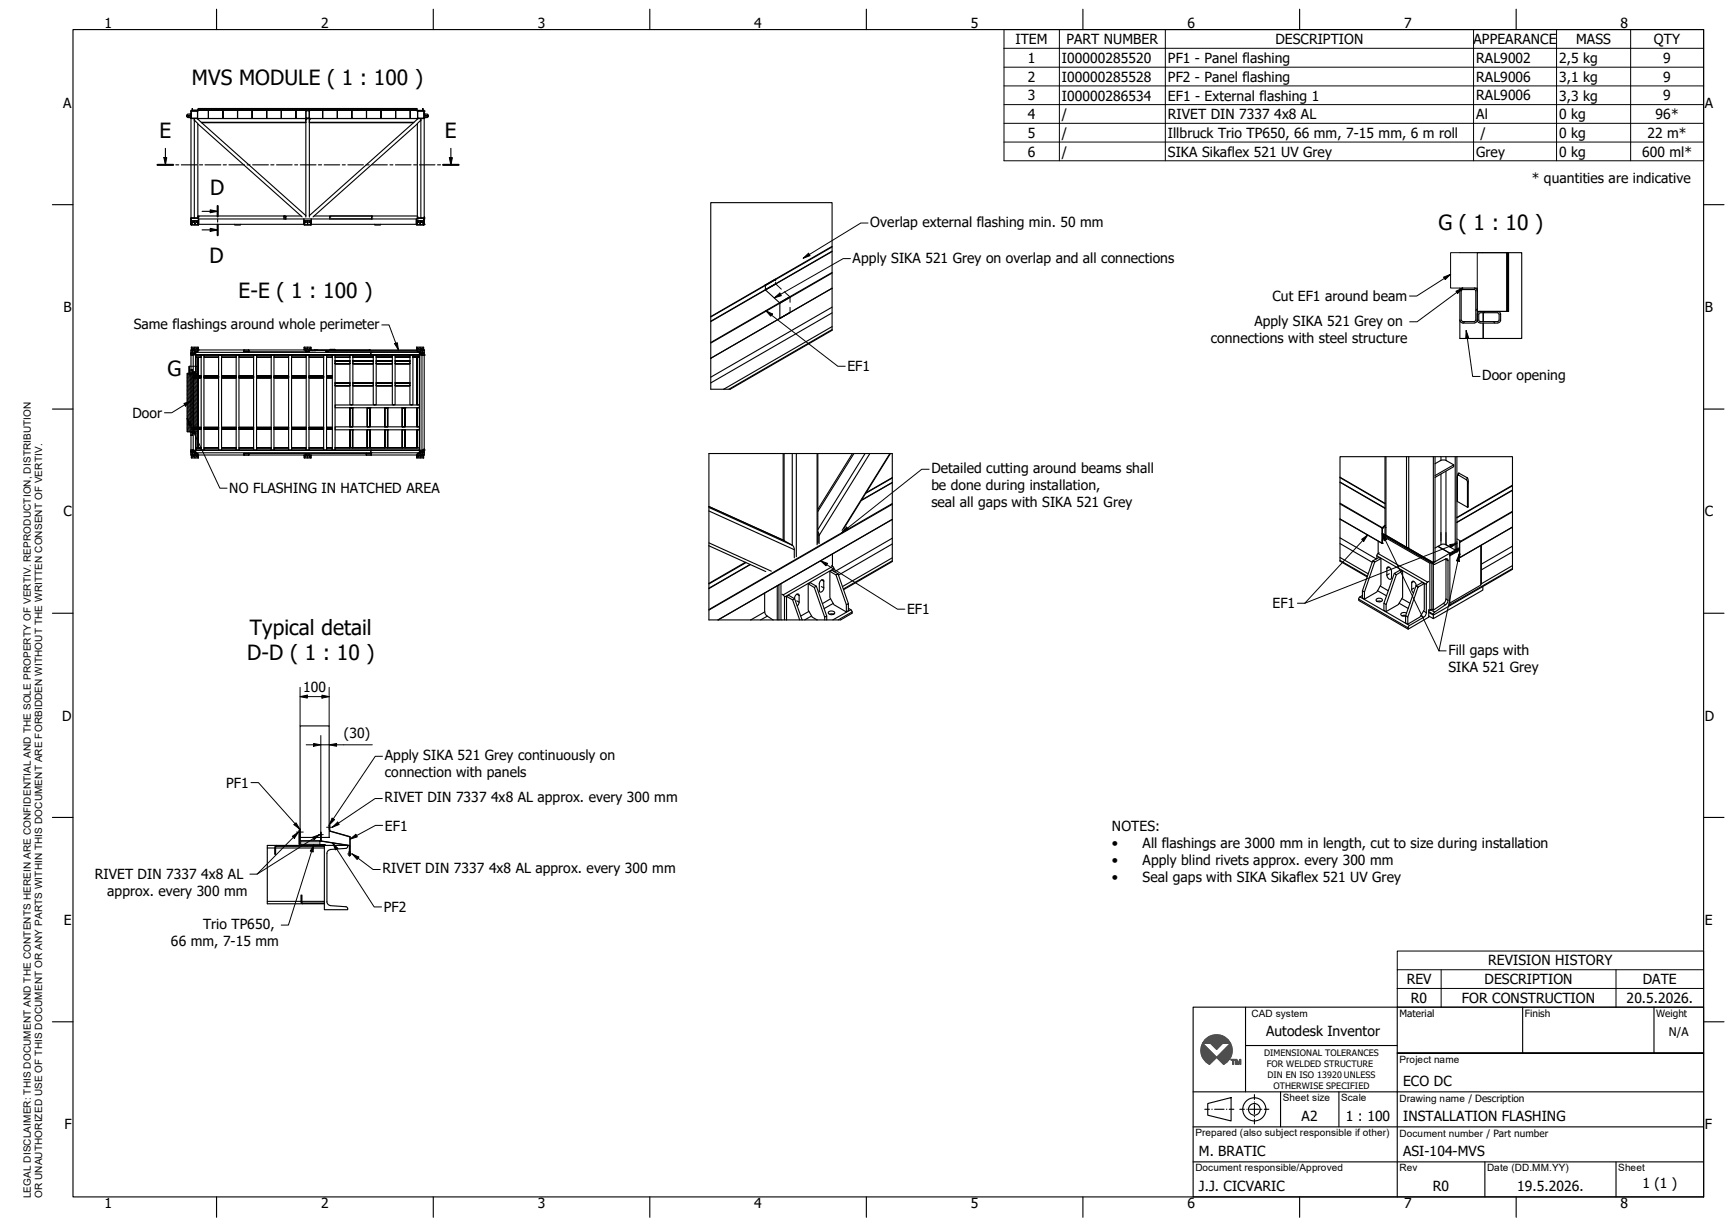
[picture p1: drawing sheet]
<svg xmlns="http://www.w3.org/2000/svg" width="594mm" height="420mm" viewBox="0 0 594 420" stroke-linecap="round" stroke-linejoin="round" font-family="sans-serif">
<defs><g id="words">
<g font-size="7.2">
<text x="65.8" y="29.2">MVS MODULE ( 1 : 100 )</text>
<text x="54.7" y="47.3">E</text>
<text x="152.5" y="47.3">E</text>
<text x="72" y="66.7">D</text>
<text x="493.1" y="78.7">G ( 1 : 10 )</text>
<text x="71.8" y="90.3">D</text>
<text x="81.8" y="102">E-E ( 1 : 100 )</text>
<text x="57.4" y="128.9">G</text>
<text x="85.7" y="217.7">Typical detail</text>
<text x="84.8" y="226.3">D-D ( 1 : 10 )</text>
</g>
<g font-size="4.8">
<text x="35.8" y="9.8">1</text>
<text x="110" y="9.8">2</text>
<text x="184.3" y="9.8">3</text>
<text x="258.6" y="9.8">4</text>
<text x="332.8" y="9.8">5</text>
<text x="407" y="9.8">6</text>
<text x="481.3" y="9.8">7</text>
<text x="555.6" y="9.8">8</text>
<text x="348.2" y="15.1">ITEM</text>
<text x="365.6" y="15.1">PART NUMBER</text>
<text x="437.2" y="15.2">DESCRIPTION</text>
<text x="505.1" y="15.2">APPEARANCE</text>
<text x="540.3" y="15.2">MASS</text>
<text x="567" y="15.2">QTY</text>
<text x="352.4" y="21.6">1</text>
<text x="364" y="21.6">I00000285520</text>
<text x="400.4" y="21.6">PF1 - Panel flashing</text>
<text x="506" y="21.6">RAL9002</text>
<text x="534.5" y="21.6">2,5 kg</text>
<text x="570.2" y="21.6">9</text>
<text x="352.4" y="28">2</text>
<text x="364" y="28">I00000285528</text>
<text x="400.4" y="28">PF2 - Panel flashing</text>
<text x="506" y="28">RAL9006</text>
<text x="534.5" y="28">3,1 kg</text>
<text x="570.2" y="28">9</text>
<text x="352.4" y="34.4">3</text>
<text x="364" y="34.5">I00000286534</text>
<text x="400.4" y="34.5">EF1 - External flashing 1</text>
<text x="506" y="34.4">RAL9006</text>
<text x="534.5" y="34.5">3,3 kg</text>
<text x="570.2" y="34.4">9</text>
<text x="21.7" y="36.9">A</text>
<text x="352.4" y="40.8">4</text>
<text x="364" y="40.9">/</text>
<text x="400.4" y="40.9">RIVET DIN 7337</text>
<text x="436.8" y="40.9">4x8 AL</text>
<text x="506" y="40.9">Al</text>
<text x="534.5" y="40.9">0 kg</text>
<text x="567.6" y="40.9">96*</text>
<text x="584.4" y="36.9">A</text>
<text x="352.4" y="47.2">5</text>
<text x="364" y="47.3">/</text>
<text x="400.4" y="47.3">Illbruck Trio TP650, 66 mm, 7-15 mm, 6 m roll</text>
<text x="507.6" y="47.3">/</text>
<text x="534.5" y="47.3">0 kg</text>
<text x="564.8" y="47.3">22 m*</text>
<text x="352.4" y="53.7">6</text>
<text x="364" y="53.8">/</text>
<text x="400.4" y="53.8">SIKA Sikaflex 521 UV Grey</text>
<text x="506" y="53.7">Grey</text>
<text x="534.5" y="53.8">0 kg</text>
<text x="562.9" y="53.8">600 ml*</text>
<text x="525.1" y="62.8">* quantities are indicative</text>
<text x="298.3" y="77.8">Overlap external flashing min. 50 mm</text>
<text x="292.3" y="90">Apply SIKA 521 Grey on overlap and all connections</text>
<text x="21.8" y="106.9">B</text>
<text x="436.2" y="103.2">Cut EF1 around beam</text>
<text x="584.4" y="106.9">B</text>
<text x="45.8" y="112.7">Same flashings around whole perimeter</text>
<text x="430" y="111.6">Apply SIKA 521 Grey on</text>
<text x="415" y="117.4">connections with steel structure</text>
<text x="290.5" y="127.3">EF1</text>
<text x="508.1" y="130.3">Door opening</text>
<text x="45.4" y="143.2">Door</text>
<text x="319.3" y="162.2">Detailed cutting around beams shall</text>
<text x="319.3" y="167.9">be done during installation,</text>
<text x="78.6" y="169">NO FLASHING IN HATCHED AREA</text>
<text x="319.3" y="173.7">seal all gaps with SIKA 521 Grey</text>
<text x="21.7" y="177">C</text>
<text x="584.4" y="177">C</text>
<text x="436.2" y="208.5">EF1</text>
<text x="311" y="210.5">EF1</text>
<text x="496.5" y="224.4">Fill gaps with</text>
<text x="496.5" y="230.2">SIKA 521 Grey</text>
<text x="103.9" y="237.2">100</text>
<text x="21.3" y="246.9">D</text>
<text x="584.4" y="246.9">D</text>
<text x="117.9" y="252.8">(30)</text>
<text x="131.9" y="260.5">Apply SIKA 521 Grey continuously on</text>
<text x="77.5" y="269.9">PF1</text>
<text x="131.9" y="266.3">connection with panels</text>
<text x="131.8" y="275">RIVET DIN 7337</text>
<text x="168.3" y="275">4x8 AL approx. every 300 mm</text>
<text x="132" y="284.6">EF1</text>
<text x="381.2" y="284.8">NOTES:</text>
<text x="381.2" y="290.6">•</text>
<text x="391.7" y="290.6">All flashings are 3000 mm in length, cut to size during installation</text>
<text x="131.1" y="299.3">RIVET DIN 7337</text>
<text x="167.6" y="299.3">4x8 AL approx. every 300 mm</text>
<text x="381.2" y="296.3">•</text>
<text x="391.7" y="296.3">Apply blind rivets approx. every 300 mm</text>
<text x="32.5" y="301.3">RIVET DIN 7337</text>
<text x="69" y="301.3">4x8 AL</text>
<text x="381.2" y="302.1">•</text>
<text x="391.7" y="302.1">Seal gaps with SIKA Sikaflex 521 UV Grey</text>
<text x="36.8" y="307.1">approx. every 300 mm</text>
<text x="21.9" y="316.9">E</text>
<text x="131.6" y="312.6">PF2</text>
<text x="584.4" y="316.9">E</text>
<text x="69.6" y="318.4">Trio TP650,</text>
<text x="58.6" y="324.1">66 mm, 7-15 mm</text>
<text x="510.2" y="330.9">REVISION HISTORY</text>
<text x="482.2" y="337.3">REV</text>
<text x="508.9" y="337.3">DESCRIPTION</text>
<text x="563.2" y="337.3">DATE</text>
<text x="483.7" y="343.7">R0</text>
<text x="501.1" y="343.7">FOR CONSTRUCTION</text>
<text x="557.6" y="343.7">20.5.2026.</text>
<text x="434" y="355.1">Autodesk Inventor</text>
<text x="481" y="372.1">ECO DC</text>
<text x="22.1" y="386.9">F</text>
<text x="446.2" y="384.2">A2</text>
<text x="461.4" y="384.1">1 : 100</text>
<text x="481" y="384">INSTALLATION FLASHING</text>
<text x="584.4" y="386.9">F</text>
<text x="411" y="396.1">M. BRATIC</text>
<text x="481" y="396.1">ASI-104-MVS</text>
<text x="563.1" y="407.2">1 (1 )</text>
<text x="411" y="408.1">J.J. CICVARIC</text>
<text x="491.2" y="408.1">R0</text>
<text x="520.1" y="408.1">19.5.2026.</text>
<text x="35.8" y="414.1">1</text>
<text x="110" y="414.1">2</text>
<text x="184.3" y="414.1">3</text>
<text x="258.6" y="414.1">4</text>
<text x="332.8" y="414.1">5</text>
<text x="407" y="414.1">6</text>
<text x="481.3" y="414.1">7</text>
<text x="555.6" y="414.1">8</text>
</g>
<text font-size="4.1" x="572.1" y="354.9">N/A</text>
<g font-size="3.4">
<text x="429" y="348.5">CAD system</text>
<text x="479.7" y="348.5">Material</text>
<text x="522.7" y="348.5">Finish</text>
<text x="567.8" y="348.5">Weight</text>
<text x="479.7" y="364.2">Project name</text>
<text x="439.7" y="377.4">Sheet size</text>
<text x="459.7" y="377.4">Scale</text>
<text x="479.7" y="377.5">Drawing name / Description</text>
<text x="409.8" y="389.4">Prepared (also subject responsible if other)</text>
<text x="479.7" y="389.6">Document number / Part number</text>
<text x="409.8" y="401.4">Document responsible/Approved</text>
<text x="479.7" y="401.4">Rev</text>
<text x="509.8" y="401.4">Date (DD.MM.YY)</text>
<text x="554.7" y="401.4">Sheet</text>
<text x="10.5" y="410.6" transform="rotate(-90 10.5 410.6)">LEGAL DISCLAIMER: THIS DOCUMENT AND THE CONTENTS HEREIN ARE CONFIDENTIAL AND THE SOLE PROPERTY OF VERTIV. REPRODUCTION, DISTRIBUTION</text>
<text x="14.5" y="410.6" transform="rotate(-90 14.5 410.6)">OR UNAUTHORIZED USE OF THIS DOCUMENT OR ANY PARTS WITHIN THIS DOCUMENT ARE FORBIDDEN WITHOUT THE WRITTEN CONSENT OF VERTIV.</text>
</g>
<g font-size="3">
<text x="433.3" y="361.9">DIMENSIONAL TOLERANCES</text>
<text x="434.3" y="365.6">FOR WELDED STRUCTURE</text>
<text x="434.5" y="369.3">DIN EN ISO 13920 UNLESS</text>
<text x="436.6" y="373">OTHERWISE SPECIFIED</text>
</g>
</g></defs>
<!-- layer: Hatch (ISO) -->
<path d="M502.2 110.2l-.6 .5M506.4 105.9l-.5 .5M508.4 106.7l.5 .5M511.9 110.2l.5 .5" fill="none" stroke="#000" stroke-width=".34"/>
<!-- layer: Visible (ISO) -->
<g fill="none" stroke="#000" stroke-width=".38">
<path d="M64.4 39.1h.8M64.4 39.2l-.4 .2v.6l.4 .3h.8M65 39.7h-.2h.4M65 39.7h.2M65.4 39h-.2v1.4h.2M65.5 38.9v1.6M65.5 37.8h2.3v.3h-2.3zM65.5 38.1v2.5h79.9h-1.1v34.1h1.1h-2.3h1.2M65.5 38.1l.1 2.4M65.6 38.1h2.1v2.4h-2.1zM65.9 37.2v.6zM65.9 37.8h1.9"/>
<path d="M67.8 37.8h.1M67.9 37.8h.1M67.9 37.7v-.5h15.1v.5v-.5h60v.5M67.9 37.8h15.1M67.9 37.7l15.1 .1zM71.4 38v2.4zM76.4 38l.1 2.4zM81.4 38l.1 2.4zM83 37.8h60M83 37.7l60 .1zM86.4 38v2.4zM91.4 38v2.4z"/>
<path d="M96.4 38l.1 2.4zM101.4 38l.1 2.4zM104.9 38h1.1v2.5h-1.1zM105 38l-.2 2.5M105.9 38l.1 2.5M110.6 38v2.4zM115.6 38v2.4zM120.6 38v2.4zM125.6 38l.1 2.4zM130.6 38v2.4zM135.6 38v2.4zM140.6 38l.1 2.4z"/>
<path d="M143.1 38.1l-.1-.3h-75.1l-.2 2.7M143.1 37.8h2.3v.3h-2.3zM143.1 38.1l.1 2.4M143.2 38.1h2.1v2.4h-2.1zM145 37.2v.6zM145.4 38.1l-.1 2.4M145.4 38.1v38.8M145.4 39h.3v1.4h-.3M145.7 39.1h.7M145.7 39.7h.4h-.2M145.7 39.7h.2M146.4 39.2l.4 .2v.6l-.4 .3h-.7"/>
<path d="M65.5 40.6h1.1v34.1h-1.1zM66.6 41.4l1.2 1.1v32.2h-1.2M67.4 40.6h-.8v.7M67.6 40.6h37.2v1.4h-35.7zM67.8 42.5l35.8 31.8M69 42h35.8h-35.7M69.1 42l35.7 31.9v.5M69.1 42h35.7M104.8 40.6v33.3M105 40.6h.9M106 40.6h37.3l-1.4 1.4h-35.9zM106 40.6v33.3"/>
<path d="M141.9 42h.1M141.8 42h-35.8M141.8 42l-35.8 31.9v.5M143.1 42.5v32.5h-30.1v-1h30.1M143.1 42.5l-35.8 31.8M143.5 40.6h.8v.7M144.3 41.4l-1.2 1.1M65.5 74.8v2M65.5 76.9h.1M65.5 76.9l.1 .2M65.5 76.8h.1M65.6 75.6h2.4v1.4h-2.4z"/>
<path d="M65.6 77.1h2.4M65.6 77v.1M65.7 76.7v.3M65.8 76.7l-.1-1 .1 1.3M66.1 76.2h.2M66.1 76.2l.1-.3 .1 .3M66.7 76.7v.3M66.9 76.7l-.2-1 .2 1.3M67.3 76.2l.1-.3 .1 .3M67.3 76.2h.2M67.8 76.7v.3M67.8 74.4h.1"/>
<path d="M67.9 76.7l-.1-1 .1 1.3M67.9 74.7h-2.4v2.2M67.9 74.8h-2.4v2M67.9 74h30v1h-30zM68 76.9h36.3M68.1 75l-.1 1.8 .1-1.8M80.5 76.9v.2h1.9v-.2M103.2 74h-5.9v1h30.1v-1h-19.7M104.1 75l.1 1.8M104.2 76.8h.1M104.2 75v1.8M104.3 75.6h2.3v1.4h-2.3z"/>
<path d="M104.3 76.7v.4h2.3M104.5 76.7l-.2-1 .2 1.3M104.7 75.9v.3M104.8 76l.1-.1 .1 .3M104.8 76.2h.2M105.4 76.7v.3M105.5 76.7l-.1-1 .1 1.3M105.9 76.2h.2M106.1 76l-.2-.1v.3M106.2 75.9v.3M106.4 76.7v.3M106.6 76.7l-.2-1 .2 1.3"/>
<path d="M106.6 76.8h.1M106.6 76.9h36.2M106.7 75v1.8M128.5 76.9v.2h1.9v-.2M142.7 75v1.8M142.7 76.8h.1M142.8 75.6h2.4v1.4h-2.4zM142.8 77.1h2.4M142.8 77v.1M142.9 76.7v.3M143 76.7l-.1-1 .1 1.3M143.1 74.8h2.2v2"/>
<path d="M143.3 76.2h.2M143.3 76.2l.1-.3 .1 .3M144 76.7v.3M144.1 76.7l-.1-1 .1 1.3M144.5 76.2l.1-.3 .1 .3M144.5 76.2h.2M145 76.7v.3M145.1 76.7l-.1-1 .1 1.3M145.2 76.8h.1M145.2 77.1h.1M145.2 76.9h.2M145.3 74.8v2"/>
<path d="M145.4 76.9l-.2 .2M145.4 74.8v2M145.5 75.1h.1M145.5 75h.1M145.5 74.4h.1M145.5 75v-.6v.6M262.3 97.7l.1 1.6M262.4 99.3v.1M262.4 99.4l4.9 4.5v5.2M265.8 95.7l.1 .1M265.9 97.3h.1M285.2 98.8l-41.6 24"/>
<path d="M285.2 84.4l-41.6 24.1M505.4 99.2h-4l-.4 .3-.1 10.2 .5 .5M505.4 98.7h-4a.98 .98 0 0 0-1 1v16.3M505.4 99.2l.5 .5v10l-.5 .5M505.4 98.7a.98 .98 0 0 1 1 1v10M516.5 86.6l.1 20.1M516.6 86.6l.2 20.1M516.8 86.6v20.1M516.8 86.6v20.1h.3v-20.1M65.6 119h2.4v.9h-2.4zM65.6 119.9h.1M65.7 119.5v.4"/>
<path d="M65.8 119.5l-.1-.5 .1 .9M66.6 119.9h18.6M66.7 119.5v.4M66.9 119.5l-.2-.5 .2 .9M67.7 120l.1 .1M67.8 120h-1l-.1 .4M67.8 119.5v.4M67.9 119.5l-.1-.5 .1 .9M83.7 119.9l-.1 .7h1.6M85.2 119.9v.7M85.2 119.9l19.6 .2M104.3 119.7l2.3 .2v-.9h-2.3v.9"/>
<path d="M104.5 119.5l-.2-.5 .2 .9M104.8 119.9h3.8M104.9 120l-.1 .1M105 120l1 .1M105.4 119.5v.4M105.5 119.5l-.1-.5 .1 .9M106.4 119.5v.6M106.6 119.5l-.2-.5 .2 .9M107.8 119.9h.1M107.8 119.9h5.2M108.6 119.9l.2 .2zM113.3 119.9h1v.2h-1z"/>
<path d="M113.4 119.9v.2M113.7 119.9v.2zM114.2 119.9v.2M114.7 119.7h-1.6l-.1 .4h-5.3M114.9 119.9l-.2-.2-.1 .5M126.6 120l.3-.1v.2zM126.7 119.9h-12.1l.1 .2h12M126.9 119.9h17.4M142.8 119h2.4v.9h-2.4zM142.8 119.9h.1M142.9 119.5v.4M143 119.5l-.1-.5 .1 .9"/>
<path d="M144 119.5v.4M144.1 119.5l-.1-.5 .1 .9M145 119.5v.4M145.1 119.5l-.1-.5 .1 .9M267.3 109.1h.1M270.8 101.7v.2M285.2 113.2l-34.9 20.2M500.4 109.7a.98 .98 0 0 0 1 1M501.4 110.2h4M501.4 110.7h4M506.4 109.7a.98 .98 0 0 1-1 1M506.4 109.7a.98 .98 0 0 0 1 1"/>
<path d="M506.9 107.7v2l.5 .5M507.4 107.2l-.5 .5M507.4 110.2h6M507.4 110.7h6M507.4 107.2h6M508.4 107.2v3M508.4 110.7v5.3M513.4 107.2l.5 .5M513.4 106.7a.98 .98 0 0 1 1 1M513.9 107.7v2l-.5 .5M514.4 107.7v2a.98 .98 0 0 1-1 1M516.5 106.7h-9.1a.98 .98 0 0 0-1 1"/>
<path d="M65.5 121.6h.1M65.5 120.1v34.7M65.5 127.8h.5M65.5 121.1v.1M65.5 121.1l.5 .1M65.5 120.1v.9M65.5 121.7h.5M65.5 126.7h.4M65.5 127.8l.1 .1M65.6 126.8h-.1M65.6 126.7l-.1 .1M65.9 121h.3"/>
<path d="M65.9 120.1l.1 .1M65.9 120.1h.3M65.9 121l-.4 .1h1.1l-.4-.1M65.9 120.1l-.4-.2h1.1l-.4 .2M65.9 126.8h.1M65.9 126.7l.1 .1M66 127.8l-.5 .1M66 120.9l-.1 .1M66 126.8v1M66 121.1v.5h-.5M66 127.8h.9M66.1 127.8l.6 .1"/>
<path d="M66.2 120.1v.9M66.2 128.9h2.8h-2.8h2.8v.5M66.2 129.5h1.7v17h-1.7zM66.2 121.6h.9v5.9h-.4M66.2 121.1v26.9M66.6 120.8h.3v.6h-.7h.7v-.6h.2zM66.6 120.1l-.1 .9M66.7 120.5l1.1 .1M66.7 120.5h.1M66.7 127.5l-.6 .1M66.7 120.5h1.1M66.8 120.1h-.1"/>
<path d="M66.8 127.6v.2M66.8 127.5l.1 .3M66.8 127.8v.1M67 128.8v.1M67.1 121.6v5.9zM67.1 120.8h60v.8h-60zM67.1 121.6h60zM67.1 122.5h1.9l-1.9-.1h1.9v-.8v32.7v-.8h-1.9M67.1 122.5h1.9M67.1 122.5h.8v6.3h-1.7v-.9M67.7 120.1h.1M67.8 120.5h-.1"/>
<path d="M67.8 120.5l-.1 .1M67.8 120.1v.3M67.9 129.5v17zM67.9 122.5v6.3zM67.9 129.5v17M67.9 122.5v6.3M69 129.4l-2.8 .1M69 128.9h-2.8v.5h2.8M69.9 128.9h.1M69.9 129.5h.1M69.9 121.6v32.7M70 121.6v.8h4.9v-.8v32.7v-.8h-4.9v.8"/>
<path d="M70 128.9h4.9v.6h-4.9h4.9h-4.9zM70 128.9h4.9M70 122.4l4.9 .1zM70 122.5h4.9M70 129.4h4.9M75.9 121.6v.8h5.1v-.8v32.7v-.8h-5.1v.8zM75.9 122.4l5.1 .1zM75.9 122.5h5.1M75.9 128.9h5.1v.6h-5.1h5.1h-5.1zM75.9 128.9h5.1M75.9 129.4h5.1M81.9 128.9h.1"/>
<path d="M81.9 129.5h.1M81.9 121.6v32.7M82 128.9h4.9v.6h-4.9h4.9h-4.9zM82 128.9h4.9M82 121.6v.8h4.9v-.8v32.7v-.8h-4.9v.8M82 122.4l4.9 .1zM82 122.5h4.9M82 129.4h4.9M83.6 120.1l1.7-.1v.5h-1.7zM87.9 121.6v.8h5.1v-.8v32.7v-.8h-5.1v.8zM87.9 122.4l5.1 .1zM87.9 122.5h5.1"/>
<path d="M87.9 128.9h5.1v.6h-5.1h5.1h-5.1zM87.9 128.9h5.1M87.9 129.4h5.1M93.9 128.9h.1M93.9 129.5h.1M93.9 121.6v32.7M94 121.6v.8h4.9v-.8v32.7v-.8h-4.9v.8M94 128.9h4.9v.6h-4.9h4.9h-4.9zM94 128.9h4.9M94 122.4l4.9 .1zM94 122.5h4.9M94 129.4h4.9"/>
<path d="M99.9 128.9h5v.6h-5h5h-5zM99.9 128.9h5M99.9 122.4l5 .1zM99.9 122.5h5M99.9 129.4h5M104.8 120.1v.5h-19.6M104.8 120.5l.1 .1M104.9 121.6v.8h-5v-.8v32.7v-.8h5v.8M104.9 120.1v.3M104.9 120.5h.1M104.9 120.1h.1M105 120.5h1l-1 .1"/>
<path d="M105 129.5h.1M105 128.9h.1M105 121.6v32.7M105.9 128.9h.1M105.9 129.5h.1M105.9 121.6v32.7M105.9 120.1h.1M106 128.9h4.9v.6h-4.9h4.9h-4.9zM106 128.9h4.9M106 121.6v.8h4.9v-.8v32.7v-.8h-4.9v.8M106 122.4l4.9 .1zM106 122.5h4.9"/>
<path d="M106 120.1v.3M106 129.4h4.9M106 120.1h1.2M108.2 120.1l-1 .1M108.6 120.1l-2.6 .1M111.8 120.5h.1M111.8 120.2v.3M111.8 120.6h.7M111.8 120.5h.7M112 121.6v.8h1.9v-.8v32.7v-.8h-1.9v.8zM112 122.4l1.9 .1zM112 122.5h1.9"/>
<path d="M112 129.4h1.9M112.5 120.2h.1M112.5 120.5l30.6 .1v-.6h1l.2 1M112.5 120.2v.3M112.5 120.5h.1M113.9 128.9v.6M113.9 128.9h.1M113.9 128.9h-1.9M113.9 128.9h-1.9v.6h1.9M113.9 129.5h.1M114.9 123.7h5.1M114.9 124.6h5.1z"/>
<path d="M114.9 131.3h5.1M114.9 132.2h5.1M114.9 120.1v.1M114.9 122.4l5.1 .1zM114.9 122.5h5.1M114.9 132.1h5.1M119.9 139.8l.1 6.4zM119.9 139.8v6.4M119.9 139.7l1 .1zM120 123.7v.9M120 123.7h-5.1v.9M120 131.3v.9"/>
<path d="M120 131.3h-5.1v.9M120 139.8h.8v6.4h-.8zM120.4 138.7l.1 .1M120.5 138.8h.1M120.9 139.8v6.4zM120.9 139.8v6.4M121 131.3h7M121 132.2h7M121 123.7h7M121 124.6h7zM121 122.3h7M121 122.4h7z"/>
<path d="M121 132.1h7M125.9 139.7l1 .1zM125.9 139.8v6.4zM125.9 139.8v6.4M126.8 139.8l.1 6.4zM126.8 139.8h-.9v6.4h.9M126.9 139.8v6.4zM127.1 120.8h16.7v.8h-16.7zM127.1 121.6h16.7zM128 131.3v.9M128 131.3h-7v.9M128 123.7v.9"/>
<path d="M128 123.7h-7v.9M128.4 138.7l.1 .1M128.5 138.8h.1M129 131.3h5.5M129 132.2h5.5M129 122.3h5.5M129 122.4h5.5zM129 123.7h5.5M129 124.6h5.5zM129 132.1h5.5M131.9 139.7l1 .1zM131.9 139.8v6.4z"/>
<path d="M132 139.8h.8v6.4h-.8zM132 139.8v6.4M132.9 139.8v6.4zM132.9 139.8v6.4M134.5 131.3v.9M134.5 131.3h-5.5v.9M134.5 123.7v.9M134.5 123.7h-5.5v.9M135 138.8h.1M135.4 121.6v17.1h-.9v-17.1v.7h-5.5v-.7v17.1h-1v-17.1v.7h-7v-.7v17.1h-1v-17.1v.8h-5.1v-.8v32.7M135.4 131.2h.1M135.4 132.2h.1"/>
<path d="M135.4 123.7h.1M135.4 124.6h.1M135.5 121.6v.7h5v-.7v17.1h1v-17.1v.8h2.3l-2.3-.1M135.5 131.3h5M135.5 132.2h5M135.5 122.3h5M135.5 122.4h5zM135.5 123.7h5M135.5 124.6h5zM135.5 132.1h5M137.9 139.7l1 .1zM137.9 139.8v6.4z"/>
<path d="M137.9 139.8v6.4M138.8 139.8l.1 6.4zM138.8 139.8h-.9v6.4h.9M138.9 139.8v6.4zM140.5 131.3v.9M140.5 131.3h-5v.9M140.5 123.7v.9M140.5 123.7h-5v.9M141 138.7v.1M141.1 138.8h.1M142.9 122.5l.1 16.2zM142.9 122.5v16.2"/>
<path d="M142.9 139.7l.1 6.6zM142.9 139.7v6.6M143.1 120.5h1.1M143.1 120.2h-30.6M143.1 120.5h.1M143.1 120.5h1M143.2 120.1h-.1M143.8 122.5h-.8v16.2l.8 .1h-28.9v.9h28.9h-.8v6.6h.8h-28.9v1h28.9h-.8v6.2h.8h-28.9M143.8 120.8h.5h-.3v.6h.7h-.7v-.6M143.8 121.6v32.7zM143.8 121.6h.9v32.7h-.9zM144.1 120.1h.1"/>
<path d="M144.1 120.5h.1M144.3 120.1v.9M144.7 121.1v.5M144.7 121l-.4 .1h1.1l-.4-.1M144.7 120.1l-.4-.2h1.1l-.4 .2M144.8 120.9l.2 .1M144.8 120.2v.7M144.9 120.9l.1 .1M145 120.1l-.2 .1M145 120.1l-.1 .1M145.4 120.1v.9M145.4 120.8h.1"/>
<path d="M145.4 121.6h-.5l.5 .1M145.4 120.1v34.7M65.5 154.8h.1M65.5 154.9v1M65.5 155.2h.1M65.5 154.2v.1M65.5 148.1h.5v1h-.5M65.5 154.9l.1 2.1h2.4v-.9l-2.5-.2 2.5 .2M65.5 154.2h.5v.5M65.5 149.1h.1M65.6 148.1h-.1M65.7 156.1l.1 .8-.1-.5"/>
<path d="M65.8 156.1v.3M65.9 154.9l.1 .1M65.9 154.9h.3M65.9 154.9l-.4-.1h1.1l-.4 .1M65.9 155.9h-.4h1.1M66 155.8l-.1 .1M66 155.7l.2 .2M66 148.1v1.1l-.5-.1M66 148.1h-.5M66 155.7l-.1 .2M66 154.8h-.5M66 148.1l.7-.1 .2 .3"/>
<path d="M66.1 155.8l.1 .1M66.1 148.3l.6 .1M66.2 155.9h.4M66.2 154.9l-.2 .8M66.2 148.1v.3M66.2 147h1.7v6.5h-.8M66.2 148.4h.9v5.9h-.9zM66.2 146.5h2.8h-2.8h2.8v.5M66.2 147h2.8h-2.8M66.2 154.3v.5M66.6 154.9l-.1 1M66.6 155.9h18.6"/>
<path d="M66.7 155.8l.1 .1M66.7 156.1l.2 .8-.2-.5M66.7 148.1h-.6M66.7 155.4h1.1M66.8 155.4l-.1 .1M66.8 148.1h.1M66.8 148.3h.1M66.8 148.1v.2M66.9 148.3l-.1 .1M66.9 156.1v.3M66.9 155.2v-.7h-.7h.7v.7h-.3h.5M67.1 148.4v5.9z"/>
<path d="M67.1 154.3h60v.9h-60zM67.1 154.3h60zM67.1 153.5h1.9M67.7 155.9h.1M67.7 155.4l.1 .1M67.8 155.4h-1.1v.5M67.8 156.1l.1 .8-.1-.5M67.8 155.5v.4M67.9 147v6.5zM67.9 156.1v.3M67.9 147v6.5M69 147h-2.8"/>
<path d="M69 146.5h-2.8v.5h2.8M69.9 147h.1M69.9 146.5h.1M70 146.5h4.9M70 147h4.9h-4.9M70 153.5h4.9M70 153.5h4.9zM70 147h4.9M74.9 146.5v.5h-4.9M74.9 146.5h-4.9v.5M75.9 153.5h5.1M75.9 153.5h5.1z"/>
<path d="M75.9 146.5h5.1M75.9 147h5.1h-5.1M75.9 147h5.1M81 146.5v.5h-5.1M81 146.5h-5.1v.5M81.9 147h.1M81.9 146.5h.1M82 146.5h4.9M82 147h4.9h-4.9M82 153.5h4.9M82 153.5h4.9zM82 147h4.9"/>
<path d="M85.2 155.4h-1.6v.5v-.5h1.7l-.1 .5M85.2 155.4v.5M85.2 155.4l19.6 .1M86.9 146.5v.5h-4.9M86.9 146.5h-4.9v.5M87.9 153.5h5.1M87.9 153.5h5.1zM87.9 146.5h5.1M87.9 147h5.1h-5.1M87.9 147h5.1M93 146.5v.5h-5.1M93 146.5h-5.1v.5"/>
<path d="M93.9 147h.1M93.9 146.5h.1M94 153.5h4.9M94 153.5h4.9zM94 146.5h4.9M94 147h4.9h-4.9M94 147h4.9M98.9 146.5v.5h-4.9M98.9 146.5h-4.9v.5M99.9 146.5h5M99.9 147h5h-5M99.9 153.5h5"/>
<path d="M99.9 153.5h5zM99.9 147h5M104.2 155.9h2.5M104.3 156l2.3 .1v.9h-2.3zM104.3 156.1l.2 .8-.2-.5M104.5 156.1v.3M104.8 155.5v.4h-19.6M104.8 155.9h1.2M104.8 155.8l.1 .1M104.9 146.5v.5h-5M104.9 146.5h-5v.5M104.9 155.5v.3"/>
<path d="M104.9 155.4v.1M104.9 155.4l-.1 .1M105 147h.1M105 146.5h.1M105 155.4l1 .1M105.4 156.1l.1 .8-.1-.5M105.5 156.1v.3M105.9 147h.1M105.9 146.5h.1M105.9 155.9h.1M106 153.5h4.9M106 153.5h4.9z"/>
<path d="M106 146.5h4.9M106 147h4.9h-4.9M106 155.5v.4h19.7M106 147h4.9M106.4 156.1l.2 .8-.2-.5M106.6 156.1v.3M106.6 155.9v.2M110.9 146.5v.5h-4.9M110.9 146.5h-4.9v.5M112 153.5h1.9M112 153.5h1.9zM112 147h1.9"/>
<path d="M113.9 146.5v.5M113.9 146.5h.1M113.9 146.5h-1.9M113.9 146.5h-1.9v.5h1.9M113.9 147h.1M119.9 147.3h1M119.9 153.5h.9M119.9 153.5v-6.2v6.2M119.9 146.2l1 .1zM120 153.5v-6.2v6.2M120.8 153.5v-6.2v6.2M120.9 153.5v-6.2v6.2"/>
<path d="M125.6 155.5l.1 .4M125.6 155.5h.1M125.7 155.4h1.6v.5v-.5h-1.6M125.7 155.4v.5M125.7 155.4l-19.7 .1M125.7 155.9h18.6M125.9 147.3h1M125.9 146.2l1 .1zM126.8 147.3v6.2M126.9 147.3v6.2v-6.2v6.2h-1v-6.2v6.2M127.1 154.3h16.7v.9h-16.7zM127.1 154.3h16.7z"/>
<path d="M131.9 146.2l1 .1zM132 147.3h.9M132 147.3l-.1 6.2v-6.2v6.2h.9M132 147.3v6.2M132.8 153.5v-6.2v6.2M132.9 153.5v-6.2v6.2M137.9 147.3h1M137.9 146.2l1 .1zM137.9 147.3v6.2M137.9 147.3v6.2v-6.2v6.2h1M138.8 147.3v6.2M138.9 147.3v6.2"/>
<path d="M142.7 155.9l2.5 .2M142.8 155.9l2.4 .2v.9h-2.4zM142.9 156.1l.1 .8-.1-.5M142.9 147.3l.1 6.2M143 156.1v.3M143.1 155.8l.1 .1M143.1 155.4h1M143.2 155.4l-.1 .1M143.8 155.2h.5h-.3v-.7h.7h-.7v.7M144 156.1l.1 .8-.1-.5M144.1 156.1v.3M144.1 155.4v.1"/>
<path d="M144.1 155.8v.1M144.2 155.8l-.1 .1M144.2 155.5l-1.1-.1v.5M144.3 154.9l-.1 1M144.3 154.9v1M144.7 154.3v.5M144.7 155.9h-.4h1.1h-.4M144.7 154.9l-.4-.1h1.1l-.4 .1M144.8 155v.7M144.8 155.7l.2 .2M144.8 155.7v.1M144.9 155.8l.1 .1"/>
<path d="M144.9 154.2h.1M145 154.9l-.2 .1M145 154.9l-.1 .1M145 156.1l.1 .8-.1-.5M145.1 156.1v.3M145.4 154.2h.1M145.4 154.2h-.4h.4M145.4 154.9v1M145.4 155.2v.7M145.4 153.6v1.6M145.4 154.9v.3M268.5 155.4v29.7"/>
<path d="M280.4 155.4v30.8M292.2 155.4l-11.8 19.1M305.2 155.4l-16 25.9M474.8 156.5v26.5l7.4 4.6 .7 .1M482.9 156.5v31.4l8.5 4.9 .2 .7 4-1.9a.52 .52 0 0 1 .6-.1 .52 .52 0 0 1 .2 .6l-.1 14.2-.6 .8-4 2.7-.3 1-1.6-.9M491.4 156.5v36.3l.5-.3v-36M491.9 158.9l2-1.1 1.3-.2 3.1 1.7M498.9 156.5v32l.5-.3v-31.7M243 173.6l25.7 11.6 3 1.7 .6 1.1v3.2M305.9 163.7l-9 5.1M305.9 178l-59.7 34.4M459.4 177.9l14.4 8.3v-5.2l.1 5.2"/>
<path d="M459.4 163.6l15.4 8.9M491.9 163l6.4-3.7v.6l-6.4 3.7M499.6 163l.5-.9 2.9 1.6 .2 .5 .1 9.5-.2 .1-.1-9-3.1-2-.3 .2v8.8l3.5 2M518.5 166.3l-19.1 11M243 187l19.5 8.9M255.5 192.7l-12.5 7.2M280.4 182.2l.4 1.1v3M280.4 182.9v3.1M281.2 199.2l.2-.3a.5 .5 0 0 1 .6-.3 .5 .5 0 0 1 .4 .6v2.6l-.5 .9a.54 .54 0 0 1-.7 .2 .54 .54 0 0 1-.3-.5v-2.5zM284.5 195.8v9l1.4 2.4 4.2 2.5M285.1 193.8l.8 .9v1.1M285.4 189.8v4.2"/>
<path d="M286.6 197l3.5 10.2 .7-.3v2.4l-.7 .4v-2.5M287.3 196.6l-2.1-1.2-.7 .4 2.1 1.2 .7-.4 3.5 10.3M305.9 192.4l-16.7 9.7M459.4 192.3l9.3 5.4M470.5 192.3l-3.5 10.2 .7 .4v2.4M471.2 192.6l2.2-1.2-.7-.3-2.2 1.2 .7 .3-3.5 10.3M472.4 185.5v4.2M472.8 189.5l-.8 .7v1.2M473.4 191.4v9l-1.4 2.5-4.3 2.4-.7-.4v-2.4M473.8 182.7l17.6 10.1 5.6-3.2-4-2.4 4 2.4v.9M473.9 180.9h.1M473.8 185l.1 1.2"/>
<path d="M473.8 183.6l16.4 9.4M473.8 183.2l17.7 10.2M473.9 186.2h-.1M474.8 180l-.9 .9 .9-.8M475.6 194.4h.6l.7 .8 .1 2.8a.64 .64 0 0 1-.6 .6 .64 .64 0 0 1-.7-.6l-.3-.7zM478 196.5l-3.6 10.2 .8 .5v2.4M478.7 197l2.1-1.3-.7-.4-2.1 1.2 .7 .5-3.5 10.2M480.8 195.7v9l-1.4 2.5-4.2 2.4-.8-.4v-2.5M489.8 199.2l-.9 .8v10.2l-.3 .8-5.6 3.4-.3 .5v.7M490.5 192.8l-.3 .2v16.2l.7-.4v-15.8M491.4 193.3v15.8l-.5-.3M491.9 187.8l2.2-1.2 1-.1 3.8 2"/>
<path d="M495.7 191.5v14l-.8 1.2-3.5 2.4M497 190.5v16.2M500.3 189.8h.1M500.3 187.7l-3.3 1.9v.2M500.3 185.7l.1 5.4M500.3 185.8l.1 5.3M500.3 188.3l-3.3 1.9M500.3 188.6l-3.3 1.9M500.3 188.1l-3.3 1.9M507.6 186.9v13.6l-10.6 6.2M507.8 186.9v13.3l-.2 .1M518.5 195.1l-21.5 12.5v-.4"/>
<path d="M518.5 180.6l-18.1 10.5M262.1 203.2l.1 6.8 .4 .9 2.4 1.5M266.4 200.8v11.6M267 200.4v12M267.7 200.1v12.3M268 203.6l.9 .9v7.9M269.6 212.4v-8l.7-.4 2.1 1.2 2.6 7.2M269.6 204.4l2.1 1.2 .7-.4M271.7 205.6l2.4 6.8M272.4 205.1a1.1 1.1 0 0 1 .3-1.1 1.1 1.1 0 0 1 1.2-.2v2.7l-.6 1.1M277.1 200.1v9l1.3 2.4 1.7 .9M279.1 201.3l3.6 10.2 .7-.4"/>
<path d="M279.8 200.9l-.7 .4-2-1.2 .6-.4 2.1 1.2 3.6 10.2v1.3M282.7 211.5v.9M284 209.7l.7-.3 .8 .1a.61 .61 0 0 1 .6 .7 .61 .61 0 0 1-.9 .4h-.5a.61 .61 0 0 1-.6-.2 .61 .61 0 0 1-.1-.7zM284.4 210.5h1.4M290.8 208.4l1 .7 .3 1.1-3.9 2.2M467 204.1l-1.1 .7-.1 1 16.9 9.8 7.1-4.1v-2.5l.4 .2M471.9 205.3l.6-.3 .8 .1a.63 .63 0 0 1 .6 .8 .63 .63 0 0 1-.9 .4l-.6-.1a.56 .56 0 0 1-.6-.2 .56 .56 0 0 1 .1-.7zM472.1 206.1h1.4M481.9 211l-1.3 .1M485.4 200.8l-3.6 10.3 .8 .3v2.5M485.5 200.8l-.2-.9-.4-.5a.5 .5 0 0 0-.6-.2 .5 .5 0 0 0-.4 .5v2.7l.7 .8M486.1 201.2l2.2-1.2-.8-.4-2.1 1.2 .7 .4-3.5 10.2"/>
<path d="M488.3 200v9l-1.5 2.4-4.2 2.5-.8-.4v-2.4h-1.1a.61 .61 0 0 1-.5-.8 .61 .61 0 0 1 .9-.4l1.1 .3M497 206.7v.9l-5.6 3.2v1.2l-1.6-.9M508.3 201v1.2l-16.9 9.8M102.9 248.8h9.9v38.2h-9.9zM91.6 290.6h2.6M91.6 289.7h3.2M94.3 290l.5-.3h16.4v.3h-16.4l-.3 .4v2.4h-.3zM94.5 290.6h16.7M102.5 284.5h.3l.1 4.9 8.6 .1v.2h-8.7l-.3-.5zM102.8 284.1l.1 4zM102.9 288.1h7M103 288.2l-.2-.1 7.1 .2"/>
<path d="M109.9 285.2l.1 2.9zM109.9 288.1l-.1 .1M110 288.1l-.2 .2M110 288.1v-2.9l.1 3 9.7 1.5M110 288.1l.1 .2M112.8 282.9h.2l.1 1.9 6.9 2M112.8 282.9v1.4l.2-1.4M112.9 282.9h.1M113 282.9l.1 1.9 6.8 2M113.2 291.2l-.7 .3-.4 .9v16.7M119.2 290.1l-.2 .4-.4 .2-5.4 .4M119.2 290v-.3h-8v22.1h8l-.1-.6-.5-.5-5.4-.3"/>
<path d="M119.7 291.8l.1 1.4zM119.7 293.2h.2M119.7 289.8l.1 .1M119.8 289.7l.1 .2M119.8 293.2h.2M119.8 289.9v3.3M119.9 286.7l.1 .1M119.9 293.2h.1M119.9 293.2v-1.4l.1 1.4M119.9 289.9v3.3M120 286.9v6.3M91.6 308.9h11.6"/>
<path d="M91.6 309.7h12.2M103.2 306.7h.3v2.6l.3 .2h7.4v.2h-7.7l-.3-.5zM103.5 308.9h7.7M112.1 309.1l.2 .7 .9 .5"/>
<circle cx="64.4" cy="39.7" r=".22"/>
<circle cx="146.4" cy="39.7" r=".22"/>
<circle cx="66.2" cy="119.4" r=".1"/>
<circle cx="67.4" cy="119.4" r=".1"/>
<circle cx="104.9" cy="119.4" r=".1"/>
<circle cx="106" cy="119.4" r=".1"/>
<circle cx="143.4" cy="119.4" r=".1"/>
<circle cx="144.6" cy="119.4" r=".1"/>
<circle cx="66.2" cy="156.5" r=".1"/>
<circle cx="67.4" cy="156.5" r=".1"/>
<circle cx="104.9" cy="156.5" r=".1"/>
<circle cx="106" cy="156.5" r=".1"/>
<circle cx="143.4" cy="156.5" r=".1"/>
<circle cx="144.6" cy="156.5" r=".1"/>
</g>
<g fill="#000">
<circle cx="83" cy="37.8" r=".19"/>
<circle cx="105.9" cy="38" r=".19"/>
<circle cx="145.4" cy="38.1" r=".19"/>
<circle cx="67.6" cy="40.6" r=".19"/>
<circle cx="104.8" cy="41" r=".19"/>
<circle cx="105" cy="40.5" r=".19"/>
<circle cx="105.9" cy="40.5" r=".19"/>
<circle cx="106" cy="41" r=".19"/>
<circle cx="143.3" cy="40.6" r=".19"/>
<circle cx="67.9" cy="74" r=".19"/>
<circle cx="67.9" cy="74.2" r=".19"/>
<circle cx="67.9" cy="74.4" r=".19"/>
<circle cx="97.3" cy="74.4" r=".19"/>
<circle cx="97.3" cy="74.2" r=".19"/>
<circle cx="97.3" cy="74" r=".19"/>
<circle cx="97.9" cy="75" r=".19"/>
<circle cx="97.9" cy="74.4" r=".19"/>
<circle cx="97.9" cy="74.2" r=".19"/>
<circle cx="113" cy="74.2" r=".19"/>
<circle cx="113" cy="74.4" r=".19"/>
<circle cx="127.4" cy="74.2" r=".19"/>
<circle cx="127.4" cy="75" r=".19"/>
<circle cx="127.4" cy="74.4" r=".19"/>
<circle cx="127.4" cy="74" r=".19"/>
<circle cx="143.1" cy="75" r=".19"/>
<circle cx="143.1" cy="74.4" r=".19"/>
<circle cx="145.4" cy="76.9" r=".19"/>
<circle cx="65.6" cy="119.9" r=".19"/>
<circle cx="68" cy="119.9" r=".19"/>
<circle cx="104.3" cy="119.9" r=".19"/>
<circle cx="106.6" cy="119.9" r=".19"/>
<circle cx="142.8" cy="119.9" r=".19"/>
<circle cx="145.2" cy="119.9" r=".19"/>
<circle cx="270.8" cy="107.1" r=".19"/>
<circle cx="67" cy="129.5" r=".19"/>
<circle cx="67.1" cy="127.5" r=".19"/>
<circle cx="67.1" cy="129.5" r=".19"/>
<circle cx="67.1" cy="121.6" r=".19"/>
<circle cx="69" cy="128.9" r=".19"/>
<circle cx="69" cy="129.5" r=".19"/>
<circle cx="74.9" cy="129.5" r=".19"/>
<circle cx="74.9" cy="128.9" r=".19"/>
<circle cx="75.9" cy="128.9" r=".19"/>
<circle cx="75.9" cy="129.5" r=".19"/>
<circle cx="81" cy="129.5" r=".19"/>
<circle cx="81" cy="128.9" r=".19"/>
<circle cx="86.9" cy="128.9" r=".19"/>
<circle cx="86.9" cy="129.5" r=".19"/>
<circle cx="87.9" cy="128.9" r=".19"/>
<circle cx="87.9" cy="129.5" r=".19"/>
<circle cx="93" cy="129.5" r=".19"/>
<circle cx="93" cy="128.9" r=".19"/>
<circle cx="98.9" cy="129.5" r=".19"/>
<circle cx="98.9" cy="128.9" r=".19"/>
<circle cx="99.9" cy="128.9" r=".19"/>
<circle cx="99.9" cy="129.5" r=".19"/>
<circle cx="110.9" cy="128.9" r=".19"/>
<circle cx="110.9" cy="129.5" r=".19"/>
<circle cx="112" cy="128.9" r=".19"/>
<circle cx="112" cy="129.5" r=".19"/>
<circle cx="114.9" cy="123.7" r=".19"/>
<circle cx="114.9" cy="139.2" r=".19"/>
<circle cx="114.9" cy="124.6" r=".19"/>
<circle cx="114.9" cy="139.3" r=".19"/>
<circle cx="114.9" cy="131.2" r=".19"/>
<circle cx="114.9" cy="132.2" r=".19"/>
<circle cx="119.9" cy="139.7" r=".19"/>
<circle cx="120" cy="124.6" r=".19"/>
<circle cx="120" cy="132.2" r=".19"/>
<circle cx="120" cy="131.2" r=".19"/>
<circle cx="120" cy="123.7" r=".19"/>
<circle cx="120.9" cy="139.7" r=".19"/>
<circle cx="121" cy="131.2" r=".19"/>
<circle cx="121" cy="132.2" r=".19"/>
<circle cx="121" cy="123.7" r=".19"/>
<circle cx="121" cy="124.6" r=".19"/>
<circle cx="125.9" cy="139.7" r=".19"/>
<circle cx="126.9" cy="139.7" r=".19"/>
<circle cx="127.1" cy="120.8" r=".19"/>
<circle cx="127.1" cy="121.6" r=".19"/>
<circle cx="128" cy="124.6" r=".19"/>
<circle cx="128" cy="132.2" r=".19"/>
<circle cx="128" cy="131.2" r=".19"/>
<circle cx="128" cy="123.7" r=".19"/>
<circle cx="129" cy="123.7" r=".19"/>
<circle cx="129" cy="124.6" r=".19"/>
<circle cx="129" cy="131.2" r=".19"/>
<circle cx="129" cy="132.2" r=".19"/>
<circle cx="131.9" cy="139.7" r=".19"/>
<circle cx="132.9" cy="139.7" r=".19"/>
<circle cx="134.5" cy="132.2" r=".19"/>
<circle cx="134.5" cy="124.6" r=".19"/>
<circle cx="134.5" cy="131.2" r=".19"/>
<circle cx="134.5" cy="123.7" r=".19"/>
<circle cx="137.9" cy="139.7" r=".19"/>
<circle cx="138.9" cy="139.7" r=".19"/>
<circle cx="140.5" cy="131.2" r=".19"/>
<circle cx="140.5" cy="132.2" r=".19"/>
<circle cx="140.5" cy="124.6" r=".19"/>
<circle cx="140.5" cy="123.7" r=".19"/>
<circle cx="143.8" cy="121.6" r=".19"/>
<circle cx="144.3" cy="120.1" r=".19"/>
<circle cx="144.9" cy="121.6" r=".19"/>
<circle cx="144.9" cy="121.7" r=".19"/>
<circle cx="145.4" cy="121.7" r=".19"/>
<circle cx="145.4" cy="121.6" r=".19"/>
<circle cx="66.6" cy="155.9" r=".19"/>
<circle cx="67" cy="146.5" r=".19"/>
<circle cx="67" cy="147" r=".19"/>
<circle cx="67.1" cy="146.5" r=".19"/>
<circle cx="67.1" cy="147" r=".19"/>
<circle cx="67.1" cy="154.3" r=".19"/>
<circle cx="67.1" cy="148.4" r=".19"/>
<circle cx="69" cy="146.5" r=".19"/>
<circle cx="74.9" cy="147" r=".19"/>
<circle cx="74.9" cy="146.5" r=".19"/>
<circle cx="81" cy="147" r=".19"/>
<circle cx="81" cy="146.5" r=".19"/>
<circle cx="86.9" cy="147" r=".19"/>
<circle cx="86.9" cy="146.5" r=".19"/>
<circle cx="93" cy="147" r=".19"/>
<circle cx="93" cy="146.5" r=".19"/>
<circle cx="98.9" cy="147" r=".19"/>
<circle cx="98.9" cy="146.5" r=".19"/>
<circle cx="110.9" cy="146.5" r=".19"/>
<circle cx="110.9" cy="147" r=".19"/>
<circle cx="112" cy="147" r=".19"/>
<circle cx="112" cy="146.5" r=".19"/>
<circle cx="114.9" cy="146.8" r=".19"/>
<circle cx="114.9" cy="146.7" r=".19"/>
<circle cx="119.9" cy="147.3" r=".19"/>
<circle cx="120.8" cy="147.3" r=".19"/>
<circle cx="120.9" cy="147.3" r=".19"/>
<circle cx="126.9" cy="147.3" r=".19"/>
<circle cx="127.1" cy="155.2" r=".19"/>
<circle cx="127.1" cy="154.3" r=".19"/>
<circle cx="131.9" cy="147.3" r=".19"/>
<circle cx="132.8" cy="147.3" r=".19"/>
<circle cx="132.9" cy="147.3" r=".19"/>
<circle cx="137.9" cy="147.3" r=".19"/>
<circle cx="138.9" cy="147.3" r=".19"/>
<circle cx="143.8" cy="154.3" r=".19"/>
<circle cx="144.3" cy="155.9" r=".19"/>
<circle cx="144.9" cy="154.2" r=".19"/>
<circle cx="145.4" cy="154.2" r=".19"/>
<circle cx="500.3" cy="191.1" r=".19"/>
<circle cx="500.3" cy="189.9" r=".19"/>
</g>
<!-- layer: Visible Narrow (ISO) -->
<g fill="none" stroke="#000" stroke-width=".38">
<path d="M265.9 97.3l-22.3 12.8M265.9 95.8l-22.3 12.8M285.2 86.1l-41.6 24.1M285.2 86.2l-22.8 13.2M285.2 93.4l-18 10.3M285.2 93.6l-17.9 10.3M285.2 84.6l-22.8 13.2M285.2 98.8l-17.9 10.3M270.8 101.7l-27.2 15.7M270.8 101.9l-27.2 15.7M270.8 107.1l-27.2 15.7M285.2 105.3l-41.6 24"/>
<path d="M285.2 107.2l-41.6 24M285.2 111.9l-37.1 21.5M285.2 112.9l-35.3 20.5M268.8 155.4v29.9l-25.8-11.7M271.6 155.4v31.5l-28.6-13M273 155.4v35.4M280.1 155.4v31.3M292.7 155.4l-12.3 19.9M296.5 155.4l-16.1 26.1M298.2 155.4l-17.4 28.1M305.1 155.4l-16.4 26.4M475.1 156.5v26.9"/>
<path d="M482.2 156.5v31.1M494 156.5v1.3M495.7 156.5v1.3M243 175.1l29.3 13.3M305.9 163.8l-9.2 5.3M305.9 165.3l-10.6 6.1M305.9 165.4l-10.7 6.2M305.9 172.6l-62.9 36.3M305.9 172.8l-62.9 36.3M305.9 178l-59.8 34.4M459.4 172.7l14.4 8.3M459.4 172.4l14.5 8.5"/>
<path d="M459.4 177.8l14.5 8.4M459.4 163.7l15.4 8.9M474.8 174.1l-15.4-8.9 15.4 9M494 162.5v24.2M495.7 161.5v25.2M499.6 163v8.9M500.1 162.2l-.2 .6M503 163.7l-.3 .7M503 165v8.8M503.3 165l-.2 .7M518.5 167.9l-19.1 11.1M518.5 168.1l-19.1 10.9"/>
<path d="M518.5 175.4l-18.2 10.4M518.5 175.2l-18.2 10.6M518.5 166.5l-19.1 11M243 186l21.4 9.7M255.7 192.8l-12.7 7.3M257.1 193.5l-14.1 8.1M257.2 193.5l-14.2 8.2M281.6 198.7l.8 .5M285.4 194.1l-16.9 9.8M285.9 194.9l-17 9.7M305.9 184.4l-19.8 11.5M305.9 186.4l-18.4 10.7"/>
<path d="M305.9 191.2l-17.1 9.8M305.9 192.2l-16.8 9.6M459.4 192.1l9.4 5.4M459.4 191.1l9.6 5.5M459.4 184.3l12.4 7.3M459.4 186.3l11 6.4M472 190.5l16.9 9.8M472.4 189.7l17 9.8M473.8 183l17.6 10.1M476.2 194.4l-.8 .4M476.2 196.6l-.8 .5M484.7 199.2l-.8 .5"/>
<path d="M495.7 191.7l.7 .4M500.3 187.9l-3.3 1.9M518.5 187.2l-10.7 6.1M518.5 189.1l-10.7 6.2M518.5 193.8l-10.7 6.3M518.5 194.9l-21.5 12.3M518.5 180.6l-18.2 10.5M262.1 209.7l-4.7 2.7M263 211.2l-2.3 1.2M273.1 205.9l.8 .5M273.2 203.6l.7 .5M277.3 209.5l-2.8 1.6"/>
<path d="M278.2 211.1l-2.4 1.3M281.6 201l.8 .5M284.7 205.2l-2.8 1.7M285.6 206.8l-3.1 1.8M291.7 209l-6.2 3.4M292.1 209.7l-4.8 2.7M465.8 205.3l16.9 9.9M466.2 204.6l17 9.8M472.2 202.4l3.1 1.8M473.1 200.8l2.8 1.7M479.6 206.7l3.1 1.8M480.6 205.1l2.8 1.6"/>
<path d="M484.8 201.5l-.9 .5M487 211l1 .6M488 209.4l.9 .6M489.8 209.6l1.6 .9M490.5 209l1.3 .8M494.8 206.8l.8 .4M495.7 205.3l.7 .4M91.6 289.7v20"/>
</g>
<!-- layer: Break Line (ISO) -->
<path d="M500.4 86.6h21.3v29.4h-21.3M285.2 113.2v-43.8h-41.6v64h6.7M305.9 192.4v-37h-62.9v57h45.2M459.4 192.3v-35.8h59.1v38.6" fill="none" stroke="#000" stroke-width=".38"/>
<!-- layer: isprekidana -->
<path d="M265.9 95.8v.4M265.9 96.8v.5M265.9 97.3l1.9 1.8M268.9 100l1.9 1.7M270.8 101.9v1.7M270.8 105.3v1.8" fill="none" stroke="#000" stroke-width=".34"/>
<!-- layer: Visible Narrow (ISO) -->
<g fill="#000">
<circle cx="473.8" cy="181" r=".19"/>
<circle cx="473.9" cy="186.2" r=".19"/>
<circle cx="473.9" cy="180.9" r=".19"/>
<circle cx="500.3" cy="191.1" r=".19"/>
</g>
<!-- layer: 0 -->
<g fill="#4d4d4d">
<path d="M413.6 355.8a5.4 5.4 0 0 1 8.2 1.7h-2.7l-2 2.1-2.1-2.1h-2.8z" fill-rule="evenodd"/>
<path d="M412.2 357.5l4.9 4.9-2.5 2.4a5.4 5.4 0 0 1-2.4-7.3z" fill-rule="evenodd"/>
<path d="M421.8 357.5a5.4 5.4 0 0 1-2.3 7.3l-2.4-2.4z" fill-rule="evenodd"/>
<path d="M422 363.1h1.5v.2h-.6v1.5h-.3v-1.5h-.6z" fill-rule="evenodd"/>
<path d="M423.6 363.1h.4l.5 1.3 .5-1.3h.3v1.7h-.2v-1.2l-.5 1.2-.7-1.2v1.2h-.3z" fill-rule="evenodd"/>
</g>
<!-- layer: Hatch (ISO) -->
<path d="M103.1 288.3h6.6v1.2h-6.6z" fill-rule="evenodd" fill="#c0c0c0"/>
<g fill="none" stroke="#000" stroke-width=".34">
<path d="M64.3 127.9l-.2 .2M64.8 127.9l-.7 .6M65.2 127.9l-1.1 1M65.7 127.9l-1.6 1.5M66.1 127.9l-2 2M66.5 127.9l-2.4 2.4M67 127.9l-2.9 2.9M67.4 127.9l-3.3 3.3M67.7 139.8l-3.6 3.6M67.7 139.4l-3.6 3.5M67.7 138.9l-3.6 3.6M67.7 138.5l-3.6 3.5"/>
<path d="M67.7 138l-3.6 3.5M67.7 137.6l-3.6 3.5M67.7 137.1l-3.6 3.5M67.7 136.6l-3.6 3.6M67.7 136.2l-3.6 3.5M67.7 135.7l-3.6 3.6M67.7 135.3l-3.6 3.6M67.7 134.9l-3.6 3.5M67.7 134.4l-3.6 3.6M67.7 134l-3.6 3.5M67.7 133.5l-3.6 3.6M67.7 133.1l-3.6 3.5"/>
<path d="M67.7 132.6l-3.6 3.6M67.7 132.2l-3.6 3.5M67.7 131.7l-3.6 3.5M67.7 131.3l-3.6 3.5M67.7 130.8l-3.6 3.5M67.7 130.3l-3.6 3.6M67.7 129.9l-3.6 3.6M67.7 129.5l-3.6 3.5M67.7 129l-3.6 3.6M67.7 128.6l-3.6 3.5M67.7 128.1l-3.6 3.6M67.7 147.9l-.1 .1"/>
<path d="M67.7 147.4l-.6 .6M67.7 147l-1 1M67.7 146.5l-1.5 1.5M67.7 146.1l-1.9 1.9M67.7 145.6l-2.4 2.4M67.7 145.2l-2.8 2.8M67.7 144.8l-3.3 3.2M67.7 144.3l-3.6 3.5M67.7 143.9l-3.6 3.5M67.7 143.4l-3.6 3.5M67.7 142.9l-3.6 3.6M67.7 142.5l-3.6 3.5"/>
<path d="M67.7 142l-3.6 3.6M67.7 141.6l-3.6 3.5M67.7 141.1l-3.6 3.6M67.7 140.7l-3.6 3.6M67.7 140.3l-3.6 3.5"/>
</g>
<!-- layer: Symbol (ISO) -->
<g fill="none" stroke="#000" stroke-width=".34">
<path d="M344.2 10.1h239.8v45h-239.8zM344.2 16.6h239.8M363.2 10.1v45M399.5 10.1v45M505.1 10.1v45M533.6 10.1v45M559 10.1v45M344.2 23h239.8M344.2 29.4h239.8M344.2 35.9h239.8M344.2 42.3h239.8M344.2 48.7h239.8"/>
<path d="M297.6 76.4h-2.5l-19.8 12.1M275.3 88.5l1.9-1.7 .5 .8zM291.5 88.6h-2.4l-23.7 13.5M494.9 95l2.4-1-1.9 1.8zM497.3 94l-11.7 7.5h-2.4M499.1 99.8l2.3-1.1-1.7 1.9zM501.4 98.7l-15.6 11.6h-2.6M130.9 111.4h2.4l3.3 8.5M135.3 117.8l.9-.3 .4 2.4zM262.5 106.5l2.3 1.1-.6 .8zM262.5 106.5l24.7 19h2.6M265.4 102.1l1.9-1.7 .5 .9z"/>
<path d="M502.6 113.3l.8 2.4-.9 .1zM502.6 113.3l2.2 15.7h2.6M63.1 138.3l2.4-.9-1.9 1.8zM65.5 137.4l-6.6 4.1h-2.5M64.1 143.4l1.6 2.1-.9 .3zM64.1 143.4l11.3 23.9h2.5M318.5 160.8h-2.5l-27.5 21.8M281.3 192.2l2.4 .9-.6 .8zM281.3 192.2l26.4 16.6h2.5M290.2 180.6l.6 .8-2.3 1.2zM466.8 184.8l2-1.4-1.3 2.1zM468.8 183.4l-21.5 23.3"/>
<path d="M473.8 182.9l1.6 2-.9 .4zM473.8 182.9l19.5 40.2M497 186.7l2.4-.5-2.1 1.4zM499.4 189.4v-3.2l-52.1 20.5M500.3 189.8v2.6l-1-.2zM500.3 189.8l-7 33.3h2.4M444.8 206.7h2.5M131.1 259.2h-2.4l-15.9 23.5M86 268.2h2.6l14.2 16M131.1 273.7h-2.5l-14.7 9.8M100.2 286.6l2.1-1.4-1.4 2.1zM100.8 282.6l.7-.6 1.3 2.2z"/>
<path d="M102.3 285.2l-14.2 14.4M107.1 286.9l2.4-.9-1.8 1.8zM107.6 289.5l-.3 2.5-.9-.3zM107.6 289.5l-8.7 27.5h-2.5M109.5 286l-21.4 13.6h-2.4M113.9 280.4l.8 .5-1.9 1.8zM113.9 283.5l1.9-1.8 .5 .9zM114 288.9l1.8 1.8-.8 .6zM114 288.9l14.3 21.9h2.5M120 287.6l2-1.7 .5 .9zM120.7 292.7l2.3 1-.6 .9zM120.7 292.7l7.2 5.3h2.5"/>
<path d="M131.2 282.9h-2.5l-8.7 4.7M479 332.3v-6.4h105v6.4M479 338.8h105M494 332.3v12.9M554 332.3v12.9M584 332.3h-105v6.5M584 332.3v12.9h-105v-6.4"/>
</g>
<!-- layer: Section Line (ISO) -->
<g fill="none" stroke="#000" stroke-width=".38">
<path d="M54 56.5h5.4M56.2 54h.9l-.4 2.5zM56.7 50.8v5.7M60.3 56.5h1M62.2 56.5h5.3M68.4 56.5h1.1M70.3 56.5h5.4M76.5 56.5h1.1M78.5 56.5h5.3M84.7 56.5h1M86.6 56.5h5.4M92.8 56.5h1.1"/>
<path d="M94.8 56.5h5.3M101 56.5h1M102.9 56.5h5.4M109.2 56.5h1M111.1 56.5h5.4M117.3 56.5h1.1M119.3 56.5h5.3M125.5 56.5h1.1M127.4 56.5h5.4M133.7 56.5h1M135.6 56.5h5.3M141.8 56.5h1.1"/>
<path d="M143.8 56.5h5.3M150 56.5h1M151.9 56.5h5.3M154.1 54h1l-.5 2.5zM154.6 50.8v5.7M69.3 72.4h5.3M69.3 78.8h5.3M72.1 71.9l2.5 .5-2.5 .5zM72.1 78.3l2.5 .5-2.5 .5zM74.6 70.6v3.6M74.6 75.1v1M74.6 77v3.6"/>
</g>
<path d="M54 56.5h5.4M151.9 56.5h5.3M74.6 70.6v3.6M74.6 77v3.6" fill="none" stroke="#000" stroke-width=".7"/>
<g fill="#000">
<path d="M56.2 54h.9l-.4 2.5z" fill-rule="evenodd"/>
<path d="M154.1 54h1l-.5 2.5z" fill-rule="evenodd"/>
<path d="M72.1 71.9l2.5 .5-2.5 .5z" fill-rule="evenodd"/>
<path d="M72.1 78.3l2.5 .5-2.5 .5z" fill-rule="evenodd"/>
</g>
<!-- layer: Detail Boundary (ISO) -->
<path d="M64.8 125.5v2.9v-2.9h2.8v2.9h-2.8" fill="none" stroke="#000" stroke-width=".34"/>
<!-- layer: Border (ISO) -->
<g fill="none" stroke="#000" stroke-width=".38">
<path d="M25 10.1h559v400.1h-559zM74.2 3.2v6.9M148.5 3.2v6.9M222.8 3.2v6.9M297 3.2v6.9M371.2 3.2v6.9M445.5 3.2v6.9M519.7 3.2v6.9M18 70.1h7M584 70.1h7M18 140.2h7M584 140.2h7"/>
<path d="M18 210.2h7M584 210.2h7M18 280.1h7M584 280.1h7M18 350.2h7M584 350.2h7M74.2 410.2v7M148.5 410.2v7M222.8 410.2v7M297 410.2v7M371.2 410.2v7M445.5 410.2v7"/>
<path d="M519.7 410.2v7"/>
</g>
<!-- layer: Title (ISO) -->
<g fill="none" stroke="#000" stroke-width=".38">
<path d="M409 345.2h175v65h-175zM427 358.3h52M427 345.2v29M479 345.2v65M522 345.2v15.7M567 345.2v15.7M409 374.2h175M414 378.2l8-2v8l-8-2zM430 375.1v1.7M430 377.6v.1M430 378.6v3.2M439 374.2v12"/>
<path d="M459 374.2v12M584 360.9h-105h105M409 386.2h175M409 398.2h175M413 380.2h1.6M415.4 380.2h.1M416.4 380.2h3.2M420.4 380.2h.2M421.4 380.2h1.6M425 380.2h1.6M427.4 380.2h.1M428.4 380.2h3.2"/>
<path d="M430 382.6v.2M430 383.5v1.7M432.4 380.2h.2M433.4 380.2h1.6M509 398.2v12M554 398.2v12"/>
<circle cx="430" cy="380.2" r="4"/>
<circle cx="430" cy="380.2" r="2"/>
</g>
<path d="M412.2 357.5l4.9 4.9-2.5 2.4a5.4 5.4 0 0 1-2.4-7.3zM412.2 357.5h2.8l2.1 2.1 2-2.1h2.7M412.2 357.5a5.4 5.4 0 0 1 9.6 0M421.8 357.5a5.4 5.4 0 0 1-2.3 7.3l-2.4-2.4zM422 363.1h1.5v.2h-.6v1.5h-.3v-1.5h-.6zM423.6 363.1h.4l.5 1.3 .5-1.3h.3v1.7h-.2v-1.2l-.5 1.2-.7-1.2v1.2h-.3z" fill="none" stroke="#4d4d4d" stroke-width=".38"/>
<!-- layer: 0 -->
<path d="M412.2 357.5h2.8l2.1 2.1 2-2.1h2.7M412.2 357.5a5.4 5.4 0 0 1 9.6 0M412.2 357.5l4.9 4.9-2.5 2.4a5.4 5.4 0 0 1-2.4-7.3zM421.8 357.5a5.4 5.4 0 0 1-2.3 7.3l-2.4-2.4zM422 363.1h1.5v.2h-.6v1.5h-.3v-1.5h-.6zM423.6 363.1h.4l.5 1.3 .5-1.3h.3v1.7h-.2v-1.2l-.5 1.2-.7-1.2v1.2h-.3z" fill="none" stroke="#4d4d4d" stroke-width=".34"/>
<!-- layer: Sketch Geometry (ISO) -->
<g fill="none" stroke="#000" stroke-width=".34">
<path d="M500.4 86.6h-3.1v12.1h4.1M500.4 98.7v1M505.4 98.7h1v1M506.4 106.7v-20.1h10.4v20.1h-10.4h1M64.1 127.9h3.6v20.1h-3.6zM474.2 180.6l.3-.2 .6 .4-.2-.1M494 182.5v2.9M495.7 182.5v4.2l1.5 .9M498.9 185.9v.6M499.4 185.6v.6M499.5 184.7l1.3 .8M101.7 285.2h2.2"/>
<path d="M103.1 288.3h6.6v1.2h-6.6zM109.2 286h1.6M112 283.5h1.9M119.2 292.7h1.5"/>
</g>
<!-- layer: Symbol (ISO) -->
<g fill="#000">
<path d="M275.3 88.5l1.9-1.7 .5 .8z" fill-rule="evenodd"/>
<path d="M494.9 95l2.4-1-1.9 1.8z" fill-rule="evenodd"/>
<path d="M135.3 117.8l.9-.3 .4 2.4z" fill-rule="evenodd"/>
<path d="M262.5 106.5l2.3 1.1-.6 .8z" fill-rule="evenodd"/>
<path d="M265.4 102.1l1.9-1.7 .5 .9z" fill-rule="evenodd"/>
<path d="M499.1 99.8l2.3-1.1-1.7 1.9z" fill-rule="evenodd"/>
<path d="M502.6 113.3l.8 2.4-.9 .1z" fill-rule="evenodd"/>
<path d="M63.1 138.3l2.4-.9-1.9 1.8z" fill-rule="evenodd"/>
<path d="M64.1 143.4l1.6 2.1-.9 .3z" fill-rule="evenodd"/>
<path d="M281.3 192.2l2.4 .9-.6 .8z" fill-rule="evenodd"/>
<path d="M290.2 180.6l.6 .8-2.3 1.2z" fill-rule="evenodd"/>
<path d="M466.8 184.8l2-1.4-1.3 2.1z" fill-rule="evenodd"/>
<path d="M473.8 182.9l1.6 2-.9 .4z" fill-rule="evenodd"/>
<path d="M497 186.7l2.4-.5-2.1 1.4z" fill-rule="evenodd"/>
<path d="M500.3 189.8v2.6l-1-.2z" fill-rule="evenodd"/>
<path d="M100.8 282.6l.7-.6 1.3 2.2z" fill-rule="evenodd"/>
<path d="M100.2 286.6l2.1-1.4-1.4 2.1z" fill-rule="evenodd"/>
<path d="M107.6 289.5l-.3 2.5-.9-.3z" fill-rule="evenodd"/>
<path d="M107.1 286.9l2.4-.9-1.8 1.8z" fill-rule="evenodd"/>
<path d="M113.9 280.4l.8 .5-1.9 1.8z" fill-rule="evenodd"/>
<path d="M113.9 283.5l1.9-1.8 .5 .9z" fill-rule="evenodd"/>
<path d="M114 288.9l1.8 1.8-.8 .6z" fill-rule="evenodd"/>
<path d="M120 287.6l2-1.7 .5 .9z" fill-rule="evenodd"/>
<path d="M120.7 292.7l2.3 1-.6 .9z" fill-rule="evenodd"/>
</g>
<!-- layer: Dimension (ISO) -->
<path d="M102.9 238.7l2.4-.5v1zM102.9 238.7h9.9M102.9 235.6v13.2M110.4 238.2l2.4 .5-2.4 .5zM112.8 235.6v13.2M105 255.2h22.6M107.5 254.8l2.5 .4-2.5 .6zM110 252.1v33.1M112.8 255.2l2.6-.4v1z" fill="none" stroke="#000" stroke-width=".34"/>
<g fill="#000">
<path d="M102.9 238.7l2.4-.5v1z" fill-rule="evenodd"/>
<path d="M110.4 238.2l2.4 .5-2.4 .5z" fill-rule="evenodd"/>
<path d="M107.5 254.8l2.5 .4-2.5 .6z" fill-rule="evenodd"/>
<path d="M112.8 255.2l2.6-.4v1z" fill-rule="evenodd"/>
</g>
<use href="#words"/>
</svg>
